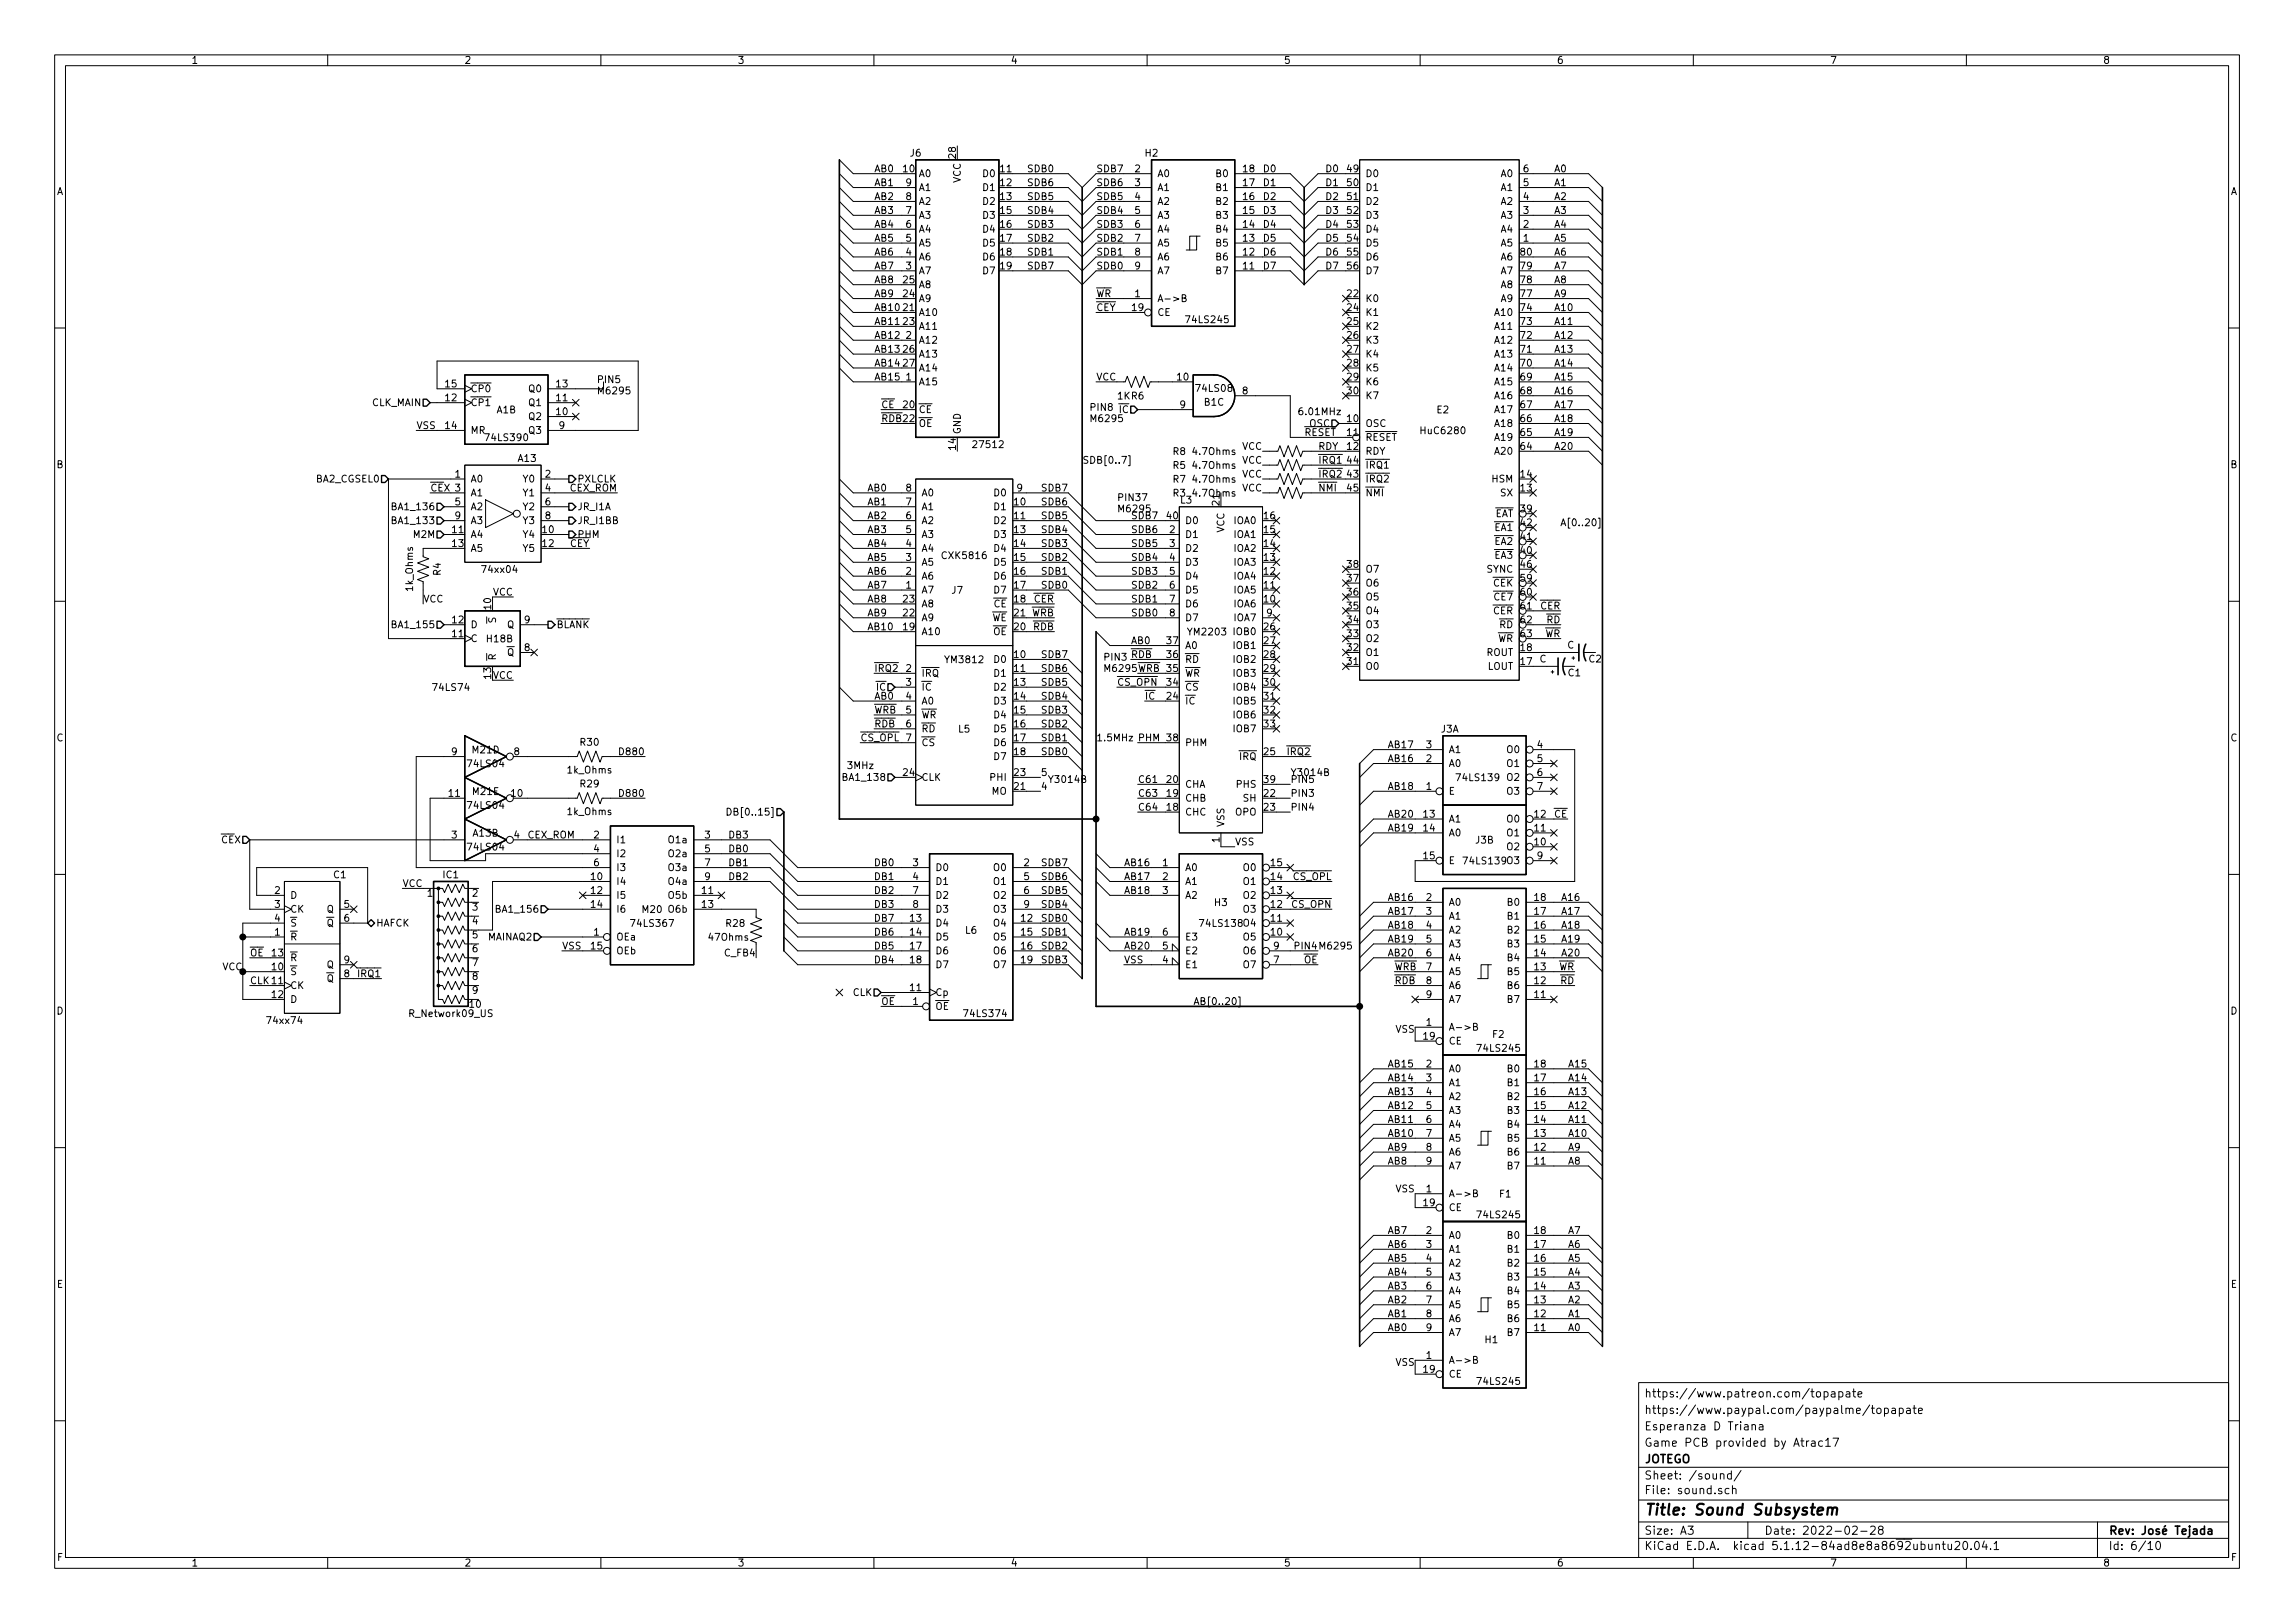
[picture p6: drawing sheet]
<svg xmlns="http://www.w3.org/2000/svg" width="420mm" height="297mm" viewBox="0 0 420 297" stroke-linecap="round" stroke-linejoin="round" font-family="sans-serif">
<defs><g id="words">
<text font-size="2.8" x="301" y="277.3">Title: Sound Subsystem</text>
<g font-size="2.1">
<text x="301" y="255.8">https://www.patreon.com/topapate</text>
<text x="301" y="261.8">Esperanza D Triana</text>
<text x="301" y="258.8">https://www.paypal.com/paypalme/topapate</text>
<text x="301" y="267.8">JOTEGO</text>
<text x="301" y="264.8">Game PCB provided by Atrac17</text>
<text x="301" y="273.5">File: sound.sch</text>
<text x="301" y="270.8">Sheet: /sound/</text>
<text x="301" y="280.9">Size: A3</text>
<text x="323" y="280.9">Date: 2022-02-28</text>
<text x="386" y="280.9">Rev: José Tejada</text>
<text x="301" y="283.7">KiCad E.D.A. kicad 5.1.12-84ad8e8a8692ubuntu20.04.1</text>
<text x="386" y="283.7">Id: 6/10</text>
</g>
<g font-size="1.8">
<text x="35" y="11.7">1</text>
<text x="85" y="11.7">2</text>
<text x="135" y="11.7">3</text>
<text x="185" y="11.7">4</text>
<text x="235" y="11.7">5</text>
<text x="285" y="11.7">6</text>
<text x="335" y="11.7">7</text>
<text x="385" y="11.7">8</text>
<text x="166.7" y="28.7">J6</text>
<text x="175" y="28.9" transform="rotate(-90 175 28.9)">28</text>
<text x="209.7" y="28.7">H2</text>
<text x="10.4" y="35.7">A</text>
<text x="160" y="34.1">AB1</text>
<text x="160" y="31.5">AB0</text>
<text x="165.4" y="31.5">10</text>
<text x="165.9" y="34.1">9</text>
<text x="168.1" y="35">A1</text>
<text x="168.1" y="32.4">A0</text>
<text x="175.9" y="33.5" transform="rotate(-90 175.9 33.5)">VCC</text>
<text x="180.1" y="32.4">D0</text>
<text x="180.1" y="35">D1</text>
<text x="183.2" y="31.5">11</text>
<text x="183.2" y="34.1">12</text>
<text x="188" y="31.5">SDB0</text>
<text x="188" y="34.1">SDB6</text>
<text x="200.7" y="34.1">SDB6</text>
<text x="200.7" y="31.5">SDB7</text>
<text x="207.8" y="31.5">2</text>
<text x="207.8" y="34.1">3</text>
<text x="211.8" y="32.4">A0</text>
<text x="211.8" y="35">A1</text>
<text x="222.8" y="35">B1</text>
<text x="222.8" y="32.4">B0</text>
<text x="227.6" y="34.1">17</text>
<text x="227.6" y="31.5">18</text>
<text x="231.1" y="34.1">D1</text>
<text x="231.1" y="31.5">D0</text>
<text x="242.6" y="34.1">D1</text>
<text x="242.6" y="31.5">D0</text>
<text x="246.7" y="31.5">49</text>
<text x="246.7" y="34.1">50</text>
<text x="249.9" y="32.4">D0</text>
<text x="249.9" y="35">D1</text>
<text x="274.9" y="35">A1</text>
<text x="274.9" y="32.4">A0</text>
<text x="278.9" y="34.1">5</text>
<text x="278.9" y="31.5">6</text>
<text x="284.5" y="31.5">A0</text>
<text x="284.5" y="34.1">A1</text>
<text x="408.4" y="35.7">A</text>
<text x="160" y="41.7">AB4</text>
<text x="160" y="39.2">AB3</text>
<text x="160" y="36.6">AB2</text>
<text x="165.9" y="41.7">6</text>
<text x="165.9" y="39.2">7</text>
<text x="165.9" y="36.6">8</text>
<text x="168.1" y="40">A3</text>
<text x="168.1" y="37.5">A2</text>
<text x="180.1" y="37.5">D2</text>
<text x="180.1" y="40">D3</text>
<text x="183.2" y="36.6">13</text>
<text x="183.2" y="39.2">15</text>
<text x="183.2" y="41.7">16</text>
<text x="188" y="36.6">SDB5</text>
<text x="188" y="39.2">SDB4</text>
<text x="188" y="41.7">SDB3</text>
<text x="200.7" y="41.7">SDB3</text>
<text x="200.7" y="39.2">SDB4</text>
<text x="200.7" y="36.6">SDB5</text>
<text x="207.8" y="36.6">4</text>
<text x="207.8" y="39.2">5</text>
<text x="207.8" y="41.7">6</text>
<text x="211.8" y="37.5">A2</text>
<text x="211.8" y="40">A3</text>
<text x="222.8" y="40">B3</text>
<text x="222.8" y="37.5">B2</text>
<text x="227.6" y="41.7">14</text>
<text x="227.6" y="39.2">15</text>
<text x="227.6" y="36.6">16</text>
<text x="231.1" y="41.7">D4</text>
<text x="231.1" y="36.6">D2</text>
<text x="231.1" y="39.2">D3</text>
<text x="242.6" y="41.7">D4</text>
<text x="242.6" y="39.2">D3</text>
<text x="242.6" y="36.6">D2</text>
<text x="246.7" y="36.6">51</text>
<text x="246.7" y="39.2">52</text>
<text x="246.7" y="41.7">53</text>
<text x="249.9" y="37.5">D2</text>
<text x="249.9" y="40">D3</text>
<text x="274.9" y="40">A3</text>
<text x="274.9" y="37.5">A2</text>
<text x="278.9" y="41.7">2</text>
<text x="278.9" y="39.2">3</text>
<text x="278.9" y="36.6">4</text>
<text x="284.5" y="36.6">A2</text>
<text x="284.5" y="39.2">A3</text>
<text x="284.5" y="41.7">A4</text>
<text x="160" y="44.2">AB5</text>
<text x="160" y="46.8">AB6</text>
<text x="165.9" y="46.8">4</text>
<text x="165.9" y="44.2">5</text>
<text x="168.1" y="47.7">A6</text>
<text x="168.1" y="45.1">A5</text>
<text x="168.1" y="42.6">A4</text>
<text x="180.1" y="42.6">D4</text>
<text x="180.1" y="45.1">D5</text>
<text x="180.1" y="47.7">D6</text>
<text x="183.2" y="44.2">17</text>
<text x="183.2" y="46.8">18</text>
<text x="188" y="44.2">SDB2</text>
<text x="188" y="46.8">SDB1</text>
<text x="200.7" y="46.8">SDB1</text>
<text x="200.7" y="44.2">SDB2</text>
<text x="207.8" y="44.2">7</text>
<text x="207.8" y="46.8">8</text>
<text x="211.8" y="42.6">A4</text>
<text x="211.8" y="45.1">A5</text>
<text x="211.8" y="47.7">A6</text>
<text x="222.8" y="47.7">B6</text>
<text x="222.8" y="45.1">B5</text>
<text x="222.8" y="42.6">B4</text>
<text x="227.6" y="46.8">12</text>
<text x="227.6" y="44.2">13</text>
<text x="231.1" y="46.8">D6</text>
<text x="231.1" y="44.2">D5</text>
<text x="242.6" y="46.8">D6</text>
<text x="242.6" y="44.2">D5</text>
<text x="246.7" y="44.2">54</text>
<text x="246.7" y="46.8">55</text>
<text x="249.9" y="42.6">D4</text>
<text x="249.9" y="45.1">D5</text>
<text x="249.9" y="47.7">D6</text>
<text x="274.9" y="45.1">A5</text>
<text x="274.9" y="42.6">A4</text>
<text x="274.9" y="47.7">A6</text>
<text x="278.4" y="46.8">80</text>
<text x="278.9" y="44.2">1</text>
<text x="284.5" y="44.2">A5</text>
<text x="284.5" y="46.8">A6</text>
<text x="160" y="49.3">AB7</text>
<text x="160" y="51.9">AB8</text>
<text x="165.4" y="51.9">25</text>
<text x="165.9" y="49.3">3</text>
<text x="168.1" y="50.2">A7</text>
<text x="168.1" y="52.7">A8</text>
<text x="180.1" y="50.2">D7</text>
<text x="183.2" y="49.3">19</text>
<text x="188" y="49.3">SDB7</text>
<text x="200.7" y="49.3">SDB0</text>
<text x="207.8" y="49.3">9</text>
<text x="211.8" y="50.2">A7</text>
<text x="222.8" y="50.2">B7</text>
<text x="227.6" y="49.3">11</text>
<text x="231.1" y="49.3">D7</text>
<text x="242.6" y="49.3">D7</text>
<text x="246.7" y="49.3">56</text>
<text x="249.9" y="50.2">D7</text>
<text x="274.9" y="52.7">A8</text>
<text x="274.9" y="50.2">A7</text>
<text x="278.4" y="51.9">78</text>
<text x="278.4" y="49.3">79</text>
<text x="284.5" y="51.9">A8</text>
<text x="284.5" y="49.3">A7</text>
<text x="160" y="59.5">AB11</text>
<text x="160" y="56.9">AB10</text>
<text x="160" y="54.4">AB9</text>
<text x="165.4" y="56.9">21</text>
<text x="165.4" y="59.5">23</text>
<text x="165.4" y="54.4">24</text>
<text x="168.1" y="57.8">A10</text>
<text x="168.1" y="55.3">A9</text>
<text x="200.7" y="56.9">CEY</text>
<text x="200.7" y="54.4">WR</text>
<text x="207.3" y="56.9">19</text>
<text x="207.8" y="54.4">1</text>
<text x="211.8" y="55.3">A-&gt;B</text>
<text x="211.8" y="57.8">CE</text>
<text x="217.4" y="59.1">74LS245</text>
<text x="246.7" y="54.4">22</text>
<text x="246.7" y="56.9">24</text>
<text x="246.7" y="59.5">25</text>
<text x="249.9" y="55.3">K0</text>
<text x="249.9" y="57.8">K1</text>
<text x="273.9" y="57.8">A10</text>
<text x="274.9" y="55.3">A9</text>
<text x="278.4" y="59.5">73</text>
<text x="278.4" y="56.9">74</text>
<text x="278.4" y="54.4">77</text>
<text x="284.5" y="54.4">A9</text>
<text x="284.5" y="56.9">A10</text>
<text x="284.5" y="59.5">A11</text>
<text x="160" y="64.6">AB13</text>
<text x="160" y="62">AB12</text>
<text x="165.4" y="64.6">26</text>
<text x="165.9" y="62">2</text>
<text x="168.1" y="62.9">A12</text>
<text x="168.1" y="60.4">A11</text>
<text x="168.1" y="65.4">A13</text>
<text x="246.7" y="62">26</text>
<text x="246.7" y="64.6">27</text>
<text x="249.9" y="60.4">K2</text>
<text x="249.9" y="62.9">K3</text>
<text x="249.9" y="65.4">K4</text>
<text x="273.9" y="65.4">A13</text>
<text x="273.9" y="62.9">A12</text>
<text x="273.9" y="60.4">A11</text>
<text x="278.4" y="64.6">71</text>
<text x="278.4" y="62">72</text>
<text x="284.5" y="62">A12</text>
<text x="284.5" y="64.6">A13</text>
<text x="81.6" y="70.9">15</text>
<text x="86.1" y="71.8">CP0</text>
<text x="97" y="71.8">Q0</text>
<text x="101.9" y="70.9">13</text>
<text x="109.2" y="70.1">PIN5</text>
<text x="160" y="69.6">AB15</text>
<text x="160" y="67.1">AB14</text>
<text x="165.4" y="67.1">27</text>
<text x="165.9" y="69.6">1</text>
<text x="168.1" y="70.5">A15</text>
<text x="168.1" y="68">A14</text>
<text x="200.7" y="69.6">VCC</text>
<text x="215.6" y="69.6">10</text>
<text x="219.2" y="71.7">74LS08</text>
<text x="246.7" y="67.1">28</text>
<text x="246.7" y="69.6">29</text>
<text x="249.9" y="68">K5</text>
<text x="249.9" y="70.5">K6</text>
<text x="273.9" y="70.5">A15</text>
<text x="273.9" y="68">A14</text>
<text x="278.4" y="69.6">69</text>
<text x="278.4" y="67.1">70</text>
<text x="284.5" y="67.1">A14</text>
<text x="284.5" y="69.6">A15</text>
<text x="68.1" y="74.3">CLK_MAIN</text>
<text x="81.6" y="73.4">12</text>
<text x="86.1" y="74.3">CP1</text>
<text x="91" y="75.7">A1B</text>
<text x="97" y="76.9">Q2</text>
<text x="97" y="74.3">Q1</text>
<text x="101.9" y="76">10</text>
<text x="101.9" y="73.4">11</text>
<text x="109.2" y="72.2">M6295</text>
<text x="161.3" y="77.3">RDB 22</text>
<text x="161.3" y="74.7">CE</text>
<text x="165.4" y="74.7">20</text>
<text x="168.1" y="75.6">CE</text>
<text x="199.4" y="75.2">PIN8</text>
<text x="199.4" y="77.3">M6295</text>
<text x="204.6" y="73.1">1K R6</text>
<text x="205" y="75.6">IC</text>
<text x="216.1" y="74.7">9</text>
<text x="220.5" y="74.3">B1C</text>
<text x="227.5" y="72.2">8</text>
<text x="237.5" y="76">6.01MHz</text>
<text x="246.7" y="77.3">10</text>
<text x="246.7" y="72.2">30</text>
<text x="249.9" y="73.1">K7</text>
<text x="263.1" y="75.7">E2</text>
<text x="273.9" y="75.6">A17</text>
<text x="273.9" y="73.1">A16</text>
<text x="278.4" y="77.3">66</text>
<text x="278.4" y="74.7">67</text>
<text x="278.4" y="72.2">68</text>
<text x="284.5" y="72.2">A16</text>
<text x="284.5" y="74.7">A17</text>
<text x="284.5" y="77.3">A18</text>
<text x="76.2" y="78.5">VSS</text>
<text x="81.6" y="78.5">14</text>
<text x="86.1" y="79.4">MR</text>
<text x="89.1" y="80.7">74LS390</text>
<text x="97" y="79.4">Q3</text>
<text x="102.4" y="78.5">9</text>
<text x="168.1" y="78.1">OE</text>
<text x="175" y="82.3" transform="rotate(-90 175 82.3)">14</text>
<text x="175.9" y="79.5" transform="rotate(-90 175.9 79.5)">GND</text>
<text x="178.4" y="82">27512</text>
<text x="214.8" y="83.3">R8</text>
<text x="218.5" y="83.3">4.7Ohms</text>
<text x="227.4" y="82.3">VCC</text>
<text x="238.8" y="79.8">RESET</text>
<text x="239.8" y="78.1">OSC</text>
<text x="241.3" y="82.3">RDY</text>
<text x="246.7" y="79.8">11</text>
<text x="246.7" y="82.3">12</text>
<text x="249.9" y="78.1">OSC</text>
<text x="249.9" y="80.7">RESET</text>
<text x="249.9" y="83.2">RDY</text>
<text x="260.4" y="79.5">HuC6280</text>
<text x="273.9" y="83.2">A20</text>
<text x="273.9" y="80.7">A19</text>
<text x="273.9" y="78.1">A18</text>
<text x="278.4" y="82.3">64</text>
<text x="278.4" y="79.8">65</text>
<text x="284.5" y="79.8">A19</text>
<text x="284.5" y="82.3">A20</text>
<text x="10.4" y="85.7">B</text>
<text x="58" y="88.3">BA2_CGSEL0</text>
<text x="78.7" y="90">CEX 3</text>
<text x="83.3" y="87.4">1</text>
<text x="86.1" y="88.3">A0</text>
<text x="94.9" y="84.5">A13</text>
<text x="95.9" y="88.3">Y0</text>
<text x="99.8" y="87.4">2</text>
<text x="99.8" y="90">4</text>
<text x="104.3" y="90">CEX_ROM</text>
<text x="105.7" y="88.3">PXLCLK</text>
<text x="158.7" y="90">AB0</text>
<text x="165.9" y="90">8</text>
<text x="186.2" y="90">9</text>
<text x="190.5" y="90">SDB7</text>
<text x="198.1" y="84.9">SDB[0..7]</text>
<text x="214.8" y="85.8">R5</text>
<text x="214.8" y="88.4">R7</text>
<text x="218.5" y="85.8">4.7Ohms</text>
<text x="218.5" y="88.4">4.7Ohms</text>
<text x="227.4" y="84.9">VCC</text>
<text x="227.4" y="87.4">VCC</text>
<text x="227.4" y="90">VCC</text>
<text x="241.3" y="90">NMI</text>
<text x="241.3" y="87.4">IRQ2</text>
<text x="241.3" y="84.9">IRQ1</text>
<text x="246.7" y="87.4">43</text>
<text x="246.7" y="84.9">44</text>
<text x="246.7" y="90">45</text>
<text x="249.9" y="88.3">IRQ2</text>
<text x="249.9" y="85.8">IRQ1</text>
<text x="273.2" y="88.3">HSM</text>
<text x="278.4" y="90">13</text>
<text x="278.4" y="87.4">14</text>
<text x="408.4" y="85.7">B</text>
<text x="72.3" y="95.9">BA1_133</text>
<text x="72.3" y="93.4">BA1_136</text>
<text x="83.3" y="92.5">5</text>
<text x="83.3" y="95">9</text>
<text x="86.1" y="90.8">A1</text>
<text x="86.1" y="93.4">A2</text>
<text x="86.1" y="95.9">A3</text>
<text x="95.9" y="90.8">Y1</text>
<text x="95.9" y="93.4">Y2</text>
<text x="95.9" y="95.9">Y3</text>
<text x="99.8" y="92.5">6</text>
<text x="99.8" y="95">8</text>
<text x="105.7" y="93.4">JR_I1A</text>
<text x="105.7" y="95.9">JR_I1BB</text>
<text x="158.7" y="95">AB2</text>
<text x="158.7" y="92.5">AB1</text>
<text x="165.9" y="95">6</text>
<text x="165.9" y="92.5">7</text>
<text x="168.7" y="95.9">A2</text>
<text x="168.7" y="93.4">A1</text>
<text x="168.7" y="90.8">A0</text>
<text x="182.1" y="93.4">D1</text>
<text x="182.1" y="95.9">D2</text>
<text x="182.1" y="90.8">D0</text>
<text x="185.7" y="92.5">10</text>
<text x="185.7" y="95">11</text>
<text x="190.5" y="95">SDB5</text>
<text x="190.5" y="92.5">SDB6</text>
<text x="204.5" y="91.7">PIN37</text>
<text x="204.5" y="93.8">M6295</text>
<text x="207" y="95">SDB7</text>
<text x="213.7" y="95">40</text>
<text x="214.8" y="90.9">R3</text>
<text x="216.2" y="92.2">L3</text>
<text x="216.9" y="95.9">D0</text>
<text x="218.5" y="90.9">4.7Ohms</text>
<text x="223.3" y="92.4" transform="rotate(-90 223.3 92.4)">21</text>
<text x="226" y="95.9">IOA0</text>
<text x="231.4" y="95">16</text>
<text x="249.9" y="90.8">NMI</text>
<text x="273.6" y="94.7">EAT</text>
<text x="274.8" y="90.8">SX</text>
<text x="278.4" y="93.8">39</text>
<text x="75.8" y="98.5">M2M</text>
<text x="82.9" y="97.6">11</text>
<text x="82.9" y="100.1">13</text>
<text x="86.1" y="98.5">A4</text>
<text x="86.1" y="101">A5</text>
<text x="95.9" y="98.5">Y4</text>
<text x="95.9" y="101">Y5</text>
<text x="99.4" y="97.6">10</text>
<text x="99.4" y="100.1">12</text>
<text x="104.3" y="100.1">CEY</text>
<text x="105.7" y="98.5">PHM</text>
<text x="158.7" y="100.1">AB4</text>
<text x="158.7" y="97.6">AB3</text>
<text x="165.9" y="100.1">4</text>
<text x="165.9" y="97.6">5</text>
<text x="168.7" y="101">A4</text>
<text x="168.7" y="98.5">A3</text>
<text x="182.1" y="98.5">D3</text>
<text x="182.1" y="101">D4</text>
<text x="185.7" y="97.6">13</text>
<text x="185.7" y="100.1">14</text>
<text x="190.5" y="100.1">SDB3</text>
<text x="190.5" y="97.6">SDB4</text>
<text x="207" y="97.6">SDB6</text>
<text x="207" y="100.1">SDB5</text>
<text x="214.1" y="97.6">2</text>
<text x="214.1" y="100.1">3</text>
<text x="216.9" y="98.5">D1</text>
<text x="216.9" y="101">D2</text>
<text x="224.2" y="97.5" transform="rotate(-90 224.2 97.5)">VCC</text>
<text x="226" y="101">IOA2</text>
<text x="226" y="98.5">IOA1</text>
<text x="231.4" y="100.1">14</text>
<text x="231.4" y="97.6">15</text>
<text x="273.7" y="99.7">EA2</text>
<text x="273.7" y="97.2">EA1</text>
<text x="278.4" y="101.4">40</text>
<text x="278.4" y="98.8">41</text>
<text x="278.4" y="96.3">42</text>
<text x="287" y="96.3">A[0..20]</text>
<text x="80.7" y="105.3" transform="rotate(-90 80.7 105.3)">R4</text>
<text x="88.5" y="104.9">74xx04</text>
<text x="158.7" y="102.7">AB5</text>
<text x="158.7" y="107.7">AB7</text>
<text x="158.7" y="105.2">AB6</text>
<text x="165.9" y="107.7">1</text>
<text x="165.9" y="105.2">2</text>
<text x="165.9" y="102.7">3</text>
<text x="168.7" y="106.1">A6</text>
<text x="168.7" y="103.5">A5</text>
<text x="172.7" y="102.3">CXK5816</text>
<text x="182.1" y="103.5">D5</text>
<text x="182.1" y="106.1">D6</text>
<text x="185.7" y="102.7">15</text>
<text x="185.7" y="105.2">16</text>
<text x="185.7" y="107.7">17</text>
<text x="190.5" y="107.7">SDB0</text>
<text x="190.5" y="105.2">SDB1</text>
<text x="190.5" y="102.7">SDB2</text>
<text x="207" y="102.7">SDB4</text>
<text x="207" y="105.2">SDB3</text>
<text x="207" y="107.7">SDB2</text>
<text x="214.1" y="102.7">4</text>
<text x="214.1" y="105.2">5</text>
<text x="214.1" y="107.7">6</text>
<text x="216.9" y="103.5">D3</text>
<text x="216.9" y="106.1">D4</text>
<text x="226" y="106.1">IOA4</text>
<text x="226" y="103.5">IOA3</text>
<text x="231.4" y="107.7">11</text>
<text x="231.4" y="105.2">12</text>
<text x="231.4" y="102.7">13</text>
<text x="246.7" y="106.5">37</text>
<text x="246.7" y="103.9">38</text>
<text x="249.9" y="107.4">O6</text>
<text x="249.9" y="104.8">O7</text>
<text x="272.2" y="104.8">SYNC</text>
<text x="273.4" y="107.4">CEK</text>
<text x="273.7" y="102.3">EA3</text>
<text x="278.4" y="103.9">46</text>
<text x="278.4" y="106.5">59</text>
<text x="75.6" y="108.1" transform="rotate(-90 75.6 108.1)">1k_Ohms</text>
<text x="77.5" y="110.3">VCC</text>
<text x="89.9" y="111.5" transform="rotate(-90 89.9 111.5)">10</text>
<text x="90.2" y="109">VCC</text>
<text x="90.8" y="114" transform="rotate(-90 90.8 114)">S</text>
<text x="158.7" y="112.8">AB9</text>
<text x="158.7" y="110.3">AB8</text>
<text x="165.4" y="112.8">22</text>
<text x="165.4" y="110.3">23</text>
<text x="168.7" y="108.6">A7</text>
<text x="168.7" y="113.7">A9</text>
<text x="168.7" y="111.2">A8</text>
<text x="174.3" y="108.7">J7</text>
<text x="181.6" y="113.7">WE</text>
<text x="181.9" y="111.2">CE</text>
<text x="182.1" y="108.6">D7</text>
<text x="185.7" y="110.3">18</text>
<text x="185.7" y="112.8">21 WRB</text>
<text x="189.3" y="110.3">CER</text>
<text x="207" y="112.8">SDB0</text>
<text x="207" y="110.3">SDB1</text>
<text x="214.1" y="110.3">7</text>
<text x="214.1" y="112.8">8</text>
<text x="216.9" y="108.6">D5</text>
<text x="216.9" y="111.2">D6</text>
<text x="216.9" y="113.7">D7</text>
<text x="226" y="111.2">IOA6</text>
<text x="226" y="108.6">IOA5</text>
<text x="226" y="113.7">IOA7</text>
<text x="231.4" y="110.3">10</text>
<text x="231.9" y="112.8">9</text>
<text x="246.7" y="111.5">35</text>
<text x="246.7" y="109">36</text>
<text x="249.9" y="112.4">O4</text>
<text x="249.9" y="109.9">O5</text>
<text x="273.4" y="112.4">CER</text>
<text x="273.7" y="109.9">CE7</text>
<text x="278.4" y="109">60</text>
<text x="278.4" y="111.5">61</text>
<text x="282" y="111.5">CER</text>
<text x="72.3" y="115">BA1_155</text>
<text x="82.9" y="116.6">11</text>
<text x="82.9" y="114.1">12</text>
<text x="86.1" y="117.5">C</text>
<text x="86.1" y="115">D</text>
<text x="89.2" y="117.6">H18B</text>
<text x="92.9" y="115">Q</text>
<text x="96" y="119.2">8</text>
<text x="96" y="114.1">9</text>
<text x="101.9" y="115">BLANK</text>
<text x="158.7" y="115.4">AB10</text>
<text x="165.4" y="115.4">19</text>
<text x="168.7" y="116.2">A10</text>
<text x="181.8" y="116.2">OE</text>
<text x="185.7" y="115.4">20</text>
<text x="189.2" y="115.4">RDB</text>
<text x="207" y="117.9">AB0</text>
<text x="213.7" y="117.9">37</text>
<text x="216.9" y="118.8">A0</text>
<text x="217.7" y="116.3">YM2203</text>
<text x="226" y="116.2">IOB0</text>
<text x="226" y="118.8">IOB1</text>
<text x="231.4" y="115.4">26</text>
<text x="231.4" y="117.9">27</text>
<text x="246.7" y="119.2">32</text>
<text x="246.7" y="116.6">33</text>
<text x="246.7" y="114.1">34</text>
<text x="249.9" y="117.5">O2</text>
<text x="249.9" y="115">O3</text>
<text x="274.2" y="117.5">WR</text>
<text x="274.5" y="115">RD</text>
<text x="278.4" y="119.2">18</text>
<text x="278.4" y="114.1">62</text>
<text x="278.4" y="116.6">63</text>
<text x="282.8" y="116.6">WR</text>
<text x="283.2" y="114.1">RD</text>
<text x="286.9" y="118.7">C</text>
<text x="89.9" y="124.2" transform="rotate(-90 89.9 124.2)">13</text>
<text x="90.2" y="124.2">VCC</text>
<text x="90.8" y="120.9" transform="rotate(-90 90.8 120.9)">R</text>
<text x="92.9" y="120.1">Q</text>
<text x="160" y="123">IRQ2</text>
<text x="165.9" y="123">2</text>
<text x="165.9" y="125.5">3</text>
<text x="168.7" y="123.9">IRQ</text>
<text x="173.3" y="121.4">YM3812</text>
<text x="182.1" y="121.3">D0</text>
<text x="182.1" y="123.9">D1</text>
<text x="185.7" y="120.4">10</text>
<text x="185.7" y="123">11</text>
<text x="185.7" y="125.5">13</text>
<text x="190.5" y="120.4">SDB7</text>
<text x="190.5" y="123">SDB6</text>
<text x="190.5" y="125.5">SDB5</text>
<text x="201.9" y="120.9">PIN3</text>
<text x="201.9" y="123">M6295 WRB</text>
<text x="204.5" y="125.5">CS_OPN</text>
<text x="207" y="120.4">RDB</text>
<text x="213.7" y="125.5">34</text>
<text x="213.7" y="123">35</text>
<text x="213.7" y="120.4">36</text>
<text x="216.9" y="123.9">WR</text>
<text x="216.9" y="121.3">RD</text>
<text x="226" y="121.3">IOB2</text>
<text x="226" y="123.9">IOB3</text>
<text x="231.4" y="120.4">28</text>
<text x="231.4" y="123">29</text>
<text x="231.4" y="125.5">30</text>
<text x="246.7" y="121.7">31</text>
<text x="249.9" y="122.6">O0</text>
<text x="249.9" y="120.1">O1</text>
<text x="272.1" y="120.1">ROUT</text>
<text x="272.3" y="122.6">LOUT</text>
<text x="278.4" y="121.7">17</text>
<text x="281.9" y="121.2">C</text>
<text x="287.1" y="123.8">C1</text>
<text x="290.9" y="121.2">C2</text>
<text x="79.5" y="126.5">74LS74</text>
<text x="160" y="130.6">WRB</text>
<text x="160" y="128.1">AB0</text>
<text x="160.5" y="126.4">IC</text>
<text x="165.9" y="128.1">4</text>
<text x="165.9" y="130.6">5</text>
<text x="168.7" y="126.4">IC</text>
<text x="168.7" y="128.9">A0</text>
<text x="168.7" y="131.5">WR</text>
<text x="182.1" y="126.4">D2</text>
<text x="182.1" y="128.9">D3</text>
<text x="182.1" y="131.5">D4</text>
<text x="185.7" y="128.1">14</text>
<text x="185.7" y="130.6">15</text>
<text x="190.5" y="130.6">SDB3</text>
<text x="190.5" y="128.1">SDB4</text>
<text x="209.5" y="128.1">IC</text>
<text x="213.7" y="128.1">24</text>
<text x="216.9" y="128.9">IC</text>
<text x="216.9" y="126.4">CS</text>
<text x="226" y="126.4">IOB4</text>
<text x="226" y="128.9">IOB5</text>
<text x="226" y="131.5">IOB6</text>
<text x="231.4" y="128.1">31</text>
<text x="231.4" y="130.6">32</text>
<text x="10.4" y="135.7">C</text>
<text x="86.5" y="137.9">M21D</text>
<text x="106.3" y="136.5">R30</text>
<text x="157.5" y="135.7">CS_OPL</text>
<text x="160" y="133.1">RDB</text>
<text x="165.9" y="133.1">6</text>
<text x="165.9" y="135.7">7</text>
<text x="168.7" y="134">RD</text>
<text x="168.7" y="136.6">CS</text>
<text x="175.5" y="134.1">L5</text>
<text x="182.1" y="134">D5</text>
<text x="182.1" y="136.6">D6</text>
<text x="185.7" y="133.1">16</text>
<text x="185.7" y="135.7">17</text>
<text x="190.5" y="133.1">SDB2</text>
<text x="190.5" y="135.7">SDB1</text>
<text x="200.7" y="135.7">1.5MHz</text>
<text x="208.3" y="135.7">PHM</text>
<text x="213.7" y="135.7">38</text>
<text x="216.9" y="136.6">PHM</text>
<text x="226" y="134">IOB7</text>
<text x="231.4" y="133.1">33</text>
<text x="254" y="136.9">AB17</text>
<text x="261.1" y="136.9">3</text>
<text x="263.8" y="134.1">J3A</text>
<text x="265.2" y="137.8">A1</text>
<text x="276" y="137.8">O0</text>
<text x="281.5" y="136.9">4</text>
<text x="408.4" y="135.7">C</text>
<text x="82.7" y="138.2">9</text>
<text x="85.8" y="140.4">74LS04</text>
<text x="94.1" y="138.2">8</text>
<text x="103.9" y="141.6">1k_Ohms</text>
<text x="113.9" y="138.2">D880</text>
<text x="154.8" y="142.9">BA1_138</text>
<text x="154.9" y="140.8">3MHz</text>
<text x="165.4" y="142">24</text>
<text x="168.7" y="142.9">CLK</text>
<text x="181.5" y="142.9">PHI</text>
<text x="182.1" y="139.1">D7</text>
<text x="185.7" y="138.2">18</text>
<text x="185.7" y="142">23</text>
<text x="190.5" y="142">5</text>
<text x="190.5" y="138.2">SDB0</text>
<text x="191.8" y="143.3">Y3014B</text>
<text x="208.3" y="143.3">C61</text>
<text x="213.7" y="143.3">20</text>
<text x="227" y="139.1">IRQ</text>
<text x="231.4" y="138.2">25</text>
<text x="231.4" y="143.3">39</text>
<text x="235.9" y="138.2">IRQ2</text>
<text x="236.2" y="143.3">PIN5</text>
<text x="236.2" y="142">Y3014B</text>
<text x="254" y="139.5">AB16</text>
<text x="261.1" y="139.5">2</text>
<text x="265.2" y="140.4">A0</text>
<text x="266.9" y="143">74LS139</text>
<text x="276" y="140.4">O1</text>
<text x="276" y="142.9">O2</text>
<text x="281.5" y="139.5">5</text>
<text x="281.5" y="142">6</text>
<text x="82.2" y="145.8">11</text>
<text x="85.8" y="148">74LS04</text>
<text x="86.6" y="145.5">M21E</text>
<text x="93.6" y="145.8">10</text>
<text x="103.9" y="149.2">1k_Ohms</text>
<text x="106.3" y="144.1">R29</text>
<text x="113.9" y="145.8">D880</text>
<text x="134.3" y="149.3">DB[0..15]</text>
<text x="181.6" y="145.5">MO</text>
<text x="185.7" y="144.6">21</text>
<text x="190.5" y="144.6">4</text>
<text x="208.3" y="145.8">C63</text>
<text x="208.3" y="148.4">C64</text>
<text x="213.7" y="148.4">18</text>
<text x="213.7" y="145.8">19</text>
<text x="216.9" y="149.3">CHC</text>
<text x="216.9" y="146.7">CHB</text>
<text x="216.9" y="144.2">CHA</text>
<text x="226.2" y="149.3">OPO</text>
<text x="226.5" y="144.2">PHS</text>
<text x="227.7" y="146.7">SH</text>
<text x="231.4" y="145.8">22</text>
<text x="231.4" y="148.4">23</text>
<text x="236.2" y="145.8">PIN3</text>
<text x="236.2" y="148.4">PIN4</text>
<text x="254" y="144.6">AB18</text>
<text x="254" y="149.6">AB20</text>
<text x="260.7" y="149.6">13</text>
<text x="261.1" y="144.6">1</text>
<text x="265.2" y="145.5">E</text>
<text x="276" y="145.5">O3</text>
<text x="281" y="149.6">12</text>
<text x="281.5" y="144.6">7</text>
<text x="284.6" y="149.6">CE</text>
<text x="40.6" y="154.3">CEX</text>
<text x="82.7" y="153.5">3</text>
<text x="85.8" y="155.7">74LS04</text>
<text x="86.6" y="153.1">A13B</text>
<text x="94.1" y="153.5">4</text>
<text x="96.5" y="153.5">CEX_ROM</text>
<text x="108.7" y="153.5">2</text>
<text x="108.7" y="156">4</text>
<text x="112.8" y="154.3">I1</text>
<text x="122.6" y="154.3">O1a</text>
<text x="129.1" y="153.5">3</text>
<text x="129.1" y="156">5</text>
<text x="133.6" y="156">DB0</text>
<text x="133.6" y="153.5">DB3</text>
<text x="223.3" y="154.2" transform="rotate(-90 223.3 154.2)">1</text>
<text x="224.2" y="151.4" transform="rotate(-90 224.2 151.4)">VSS</text>
<text x="226.1" y="154.7">VSS</text>
<text x="254" y="152.2">AB19</text>
<text x="260.7" y="152.2">14</text>
<text x="265.2" y="150.5">A1</text>
<text x="265.2" y="153.1">A0</text>
<text x="270.2" y="154.4">J3B</text>
<text x="276" y="155.6">O2</text>
<text x="276" y="153.1">O1</text>
<text x="276" y="150.5">O0</text>
<text x="281" y="154.7">10</text>
<text x="281" y="152.2">11</text>
<text x="61.1" y="160.7">C1</text>
<text x="81.2" y="160.7">IC1</text>
<text x="108.3" y="161.1">10</text>
<text x="108.7" y="158.5">6</text>
<text x="112.8" y="162">I4</text>
<text x="112.8" y="156.9">I2</text>
<text x="112.8" y="159.4">I3</text>
<text x="122.6" y="156.9">O2a</text>
<text x="122.6" y="159.4">O3a</text>
<text x="122.6" y="162">O4a</text>
<text x="129.1" y="158.5">7</text>
<text x="129.1" y="161.1">9</text>
<text x="133.6" y="161.1">DB2</text>
<text x="133.6" y="158.5">DB1</text>
<text x="160.3" y="158.5">DB0</text>
<text x="160.3" y="161.1">DB1</text>
<text x="167.2" y="158.5">3</text>
<text x="167.2" y="161.1">4</text>
<text x="171.2" y="159.4">D0</text>
<text x="171.2" y="162">D1</text>
<text x="182" y="159.4">O0</text>
<text x="182" y="162">O1</text>
<text x="187.5" y="158.5">2</text>
<text x="187.5" y="161.1">5</text>
<text x="190.5" y="161.1">SDB6</text>
<text x="190.5" y="158.5">SDB7</text>
<text x="205.7" y="158.5">AB16</text>
<text x="205.7" y="161.1">AB17</text>
<text x="212.9" y="158.5">1</text>
<text x="212.9" y="161.1">2</text>
<text x="216.9" y="159.4">A0</text>
<text x="216.9" y="162">A1</text>
<text x="227.8" y="162">O1</text>
<text x="227.8" y="159.4">O0</text>
<text x="232.7" y="161.1">14</text>
<text x="232.7" y="158.5">15</text>
<text x="236.8" y="161.1">CS_OPL</text>
<text x="260.7" y="157.3">15</text>
<text x="265.2" y="158.2">E</text>
<text x="268.2" y="158.2">74LS139 O3</text>
<text x="281.5" y="157.3">9</text>
<text x="50.3" y="163.6">2</text>
<text x="50.3" y="166.2">3</text>
<text x="53.1" y="164.5">D</text>
<text x="53.1" y="167">CK</text>
<text x="59.8" y="167">Q</text>
<text x="63" y="166.2">5</text>
<text x="73.7" y="162.3">VCC</text>
<text x="78.3" y="164.1">1</text>
<text x="86.5" y="164.1">2</text>
<text x="86.5" y="166.7">3</text>
<text x="91.3" y="167">BA1_156</text>
<text x="108.3" y="163.6">12</text>
<text x="108.3" y="166.2">14</text>
<text x="112.8" y="164.5">I5</text>
<text x="112.8" y="167">I6</text>
<text x="117.7" y="167.1">M20</text>
<text x="122.6" y="164.5">O5b</text>
<text x="122.6" y="167">O6b</text>
<text x="128.6" y="163.6">11</text>
<text x="128.6" y="166.2">13</text>
<text x="160.3" y="166.2">DB3</text>
<text x="160.3" y="163.6">DB2</text>
<text x="167.2" y="163.6">7</text>
<text x="167.2" y="166.2">8</text>
<text x="171.2" y="164.5">D2</text>
<text x="171.2" y="167">D3</text>
<text x="182" y="164.5">O2</text>
<text x="182" y="167">O3</text>
<text x="187.5" y="163.6">6</text>
<text x="187.5" y="166.2">9</text>
<text x="190.5" y="163.6">SDB5</text>
<text x="190.5" y="166.2">SDB4</text>
<text x="205.7" y="163.6">AB18</text>
<text x="212.9" y="163.6">3</text>
<text x="216.9" y="164.5">A2</text>
<text x="222.4" y="165.8">H3</text>
<text x="227.8" y="167">O3</text>
<text x="227.8" y="164.5">O2</text>
<text x="232.7" y="166.2">12</text>
<text x="232.7" y="163.6">13</text>
<text x="236.6" y="166.2">CS_OPN</text>
<text x="254" y="167.4">AB17</text>
<text x="254" y="164.9">AB16</text>
<text x="261.1" y="164.9">2</text>
<text x="261.1" y="167.4">3</text>
<text x="265.2" y="165.8">A0</text>
<text x="276.1" y="165.8">B0</text>
<text x="281" y="167.4">17</text>
<text x="281" y="164.9">18</text>
<text x="285.8" y="167.4">A17</text>
<text x="285.8" y="164.9">A16</text>
<text x="50.3" y="171.2">1</text>
<text x="50.3" y="168.7">4</text>
<text x="53.1" y="172.1">R</text>
<text x="53.1" y="169.6">S</text>
<text x="59.8" y="169.6">Q</text>
<text x="63" y="168.7">6</text>
<text x="68.8" y="169.6">HAFCK</text>
<text x="86.5" y="169.2">4</text>
<text x="86.5" y="171.7">5</text>
<text x="89.4" y="172.1">MAINAQ2</text>
<text x="102.9" y="173.8">VSS</text>
<text x="108.3" y="173.8">15</text>
<text x="108.7" y="171.2">1</text>
<text x="112.8" y="172.1">OEa</text>
<text x="115.8" y="169.6">74LS367</text>
<text x="129.9" y="172.2">47Ohms</text>
<text x="133" y="169.6">R28</text>
<text x="160.3" y="173.8">DB5</text>
<text x="160.3" y="171.2">DB6</text>
<text x="160.3" y="168.7">DB7</text>
<text x="166.7" y="168.7">13</text>
<text x="166.7" y="171.2">14</text>
<text x="166.7" y="173.8">17</text>
<text x="171.2" y="169.6">D4</text>
<text x="171.2" y="172.1">D5</text>
<text x="176.8" y="170.9">L6</text>
<text x="182" y="169.6">O4</text>
<text x="182" y="172.1">O5</text>
<text x="187" y="168.7">12</text>
<text x="187" y="171.2">15</text>
<text x="187" y="173.8">16</text>
<text x="190.5" y="173.8">SDB2</text>
<text x="190.5" y="171.2">SDB1</text>
<text x="190.5" y="168.7">SDB0</text>
<text x="205.7" y="173.8">AB20</text>
<text x="205.7" y="171.2">AB19</text>
<text x="212.9" y="173.8">5</text>
<text x="212.9" y="171.2">6</text>
<text x="216.9" y="172.1">E3</text>
<text x="219.9" y="169.6">74LS138 O4</text>
<text x="227.8" y="172.1">O5</text>
<text x="232.7" y="171.2">10</text>
<text x="232.7" y="168.7">11</text>
<text x="233.2" y="173.8">9</text>
<text x="237.4" y="173.8">PIN4M6295</text>
<text x="254" y="172.5">AB19</text>
<text x="254" y="170">AB18</text>
<text x="261.1" y="170">4</text>
<text x="261.1" y="172.5">5</text>
<text x="265.2" y="168.3">A1</text>
<text x="265.2" y="170.9">A2</text>
<text x="265.2" y="173.4">A3</text>
<text x="276.1" y="173.4">B3</text>
<text x="276.1" y="170.9">B2</text>
<text x="276.1" y="168.3">B1</text>
<text x="281" y="172.5">15</text>
<text x="281" y="170">16</text>
<text x="285.8" y="172.5">A19</text>
<text x="285.8" y="170">A18</text>
<text x="40.7" y="177.6">VCC</text>
<text x="45.7" y="175">OE</text>
<text x="49.8" y="177.6">10</text>
<text x="49.8" y="175">13</text>
<text x="53.1" y="178.5">S</text>
<text x="53.1" y="175.9">R</text>
<text x="59.8" y="179.7">Q</text>
<text x="59.8" y="177.2">Q</text>
<text x="63" y="178.9">8</text>
<text x="63" y="176.3">9</text>
<text x="65.7" y="178.9">IRQ1</text>
<text x="86.5" y="174.3">6</text>
<text x="86.5" y="176.8">7</text>
<text x="86.5" y="179.4">8</text>
<text x="112.8" y="174.7">OEb</text>
<text x="132.8" y="175">C_FB4</text>
<text x="160.3" y="176.3">DB4</text>
<text x="166.7" y="176.3">18</text>
<text x="171.2" y="174.7">D6</text>
<text x="171.2" y="177.2">D7</text>
<text x="182" y="174.7">O6</text>
<text x="182" y="177.2">O7</text>
<text x="187" y="176.3">19</text>
<text x="190.5" y="176.3">SDB3</text>
<text x="205.7" y="176.3">VSS</text>
<text x="212.9" y="176.3">4</text>
<text x="216.9" y="177.2">E1</text>
<text x="216.9" y="174.7">E2</text>
<text x="227.8" y="177.2">O7</text>
<text x="227.8" y="174.7">O6</text>
<text x="233.2" y="176.3">7</text>
<text x="238.7" y="176.3">OE</text>
<text x="254" y="175">AB20</text>
<text x="255.3" y="177.6">WRB</text>
<text x="261.1" y="175">6</text>
<text x="261.1" y="177.6">7</text>
<text x="265.2" y="175.9">A4</text>
<text x="265.2" y="178.5">A5</text>
<text x="276.1" y="178.5">B5</text>
<text x="276.1" y="175.9">B4</text>
<text x="281" y="177.6">13</text>
<text x="281" y="175">14</text>
<text x="285.3" y="177.6">WR</text>
<text x="285.8" y="175">A20</text>
<text x="10.4" y="185.7">D</text>
<text x="45.7" y="180.1">CLK 11</text>
<text x="49.8" y="182.7">12</text>
<text x="53.1" y="181">CK</text>
<text x="53.1" y="183.6">D</text>
<text x="86" y="184.4">10</text>
<text x="86.5" y="181.9">9</text>
<text x="156.1" y="182.3">CLK</text>
<text x="161.3" y="183.9">OE</text>
<text x="166.7" y="181.4">11</text>
<text x="167.2" y="183.9">1</text>
<text x="171.2" y="184.8">OE</text>
<text x="171.2" y="182.3">Cp</text>
<text x="218.4" y="183.9">AB[0..20]</text>
<text x="255.3" y="180.1">RDB</text>
<text x="261.1" y="180.1">8</text>
<text x="261.1" y="182.7">9</text>
<text x="265.2" y="181">A6</text>
<text x="265.2" y="183.6">A7</text>
<text x="276.1" y="183.6">B7</text>
<text x="276.1" y="181">B6</text>
<text x="281" y="182.7">11</text>
<text x="281" y="180.1">12</text>
<text x="285.7" y="180.1">RD</text>
<text x="408.4" y="185.7">D</text>
<text x="49.1" y="187.4">74xx74</text>
<text x="75.2" y="186.1">R_Network09_US</text>
<text x="176.8" y="186.1">74LS374</text>
<text x="255.5" y="189">VSS</text>
<text x="260.7" y="190.3">19</text>
<text x="261.1" y="187.7">1</text>
<text x="265.2" y="188.6">A-&gt;B</text>
<text x="265.2" y="191.2">CE</text>
<text x="273.3" y="190">F2</text>
<text x="254" y="195.4">AB15</text>
<text x="254" y="197.9">AB14</text>
<text x="261.1" y="195.4">2</text>
<text x="261.1" y="197.9">3</text>
<text x="265.2" y="196.3">A0</text>
<text x="270.7" y="192.5">74LS245</text>
<text x="276.1" y="196.3">B0</text>
<text x="281" y="197.9">17</text>
<text x="281" y="195.4">18</text>
<text x="287" y="195.4">A15</text>
<text x="287" y="197.9">A14</text>
<text x="254" y="200.4">AB13</text>
<text x="254" y="203">AB12</text>
<text x="261.1" y="200.4">4</text>
<text x="261.1" y="203">5</text>
<text x="265.2" y="198.8">A1</text>
<text x="265.2" y="201.3">A2</text>
<text x="265.2" y="203.9">A3</text>
<text x="276.1" y="203.9">B3</text>
<text x="276.1" y="201.3">B2</text>
<text x="276.1" y="198.8">B1</text>
<text x="281" y="203">15</text>
<text x="281" y="200.4">16</text>
<text x="287" y="203">A12</text>
<text x="287" y="200.4">A13</text>
<text x="254" y="208.1">AB10</text>
<text x="254" y="205.5">AB11</text>
<text x="261.1" y="205.5">6</text>
<text x="261.1" y="208.1">7</text>
<text x="265.2" y="206.4">A4</text>
<text x="265.2" y="209">A5</text>
<text x="276.1" y="209">B5</text>
<text x="276.1" y="206.4">B4</text>
<text x="281" y="208.1">13</text>
<text x="281" y="205.5">14</text>
<text x="287" y="208.1">A10</text>
<text x="287" y="205.5">A11</text>
<text x="254" y="210.6">AB9</text>
<text x="254" y="213.1">AB8</text>
<text x="261.1" y="210.6">8</text>
<text x="261.1" y="213.1">9</text>
<text x="265.2" y="211.5">A6</text>
<text x="265.2" y="214">A7</text>
<text x="276.1" y="214">B7</text>
<text x="276.1" y="211.5">B6</text>
<text x="281" y="213.1">11</text>
<text x="281" y="210.6">12</text>
<text x="287" y="213.1">A8</text>
<text x="287" y="210.6">A9</text>
<text x="255.5" y="218.2">VSS</text>
<text x="260.7" y="220.8">19</text>
<text x="261.1" y="218.2">1</text>
<text x="265.2" y="219.1">A-&gt;B</text>
<text x="265.2" y="221.7">CE</text>
<text x="274.6" y="219.2">F1</text>
<text x="254" y="225.8">AB7</text>
<text x="261.1" y="225.8">2</text>
<text x="265.2" y="226.7">A0</text>
<text x="270.7" y="223">74LS245</text>
<text x="276.1" y="226.7">B0</text>
<text x="281" y="225.8">18</text>
<text x="287" y="225.8">A7</text>
<text x="254" y="230.9">AB5</text>
<text x="254" y="233.5">AB4</text>
<text x="254" y="228.4">AB6</text>
<text x="261.1" y="228.4">3</text>
<text x="261.1" y="230.9">4</text>
<text x="261.1" y="233.5">5</text>
<text x="265.2" y="229.3">A1</text>
<text x="265.2" y="231.8">A2</text>
<text x="276.1" y="231.8">B2</text>
<text x="276.1" y="229.3">B1</text>
<text x="281" y="233.5">15</text>
<text x="281" y="230.9">16</text>
<text x="281" y="228.4">17</text>
<text x="287" y="233.5">A4</text>
<text x="287" y="230.9">A5</text>
<text x="287" y="228.4">A6</text>
<text x="10.4" y="235.7">E</text>
<text x="254" y="236">AB3</text>
<text x="254" y="238.5">AB2</text>
<text x="261.1" y="236">6</text>
<text x="261.1" y="238.5">7</text>
<text x="265.2" y="234.4">A3</text>
<text x="265.2" y="236.9">A4</text>
<text x="265.2" y="239.4">A5</text>
<text x="276.1" y="239.4">B5</text>
<text x="276.1" y="236.9">B4</text>
<text x="276.1" y="234.4">B3</text>
<text x="281" y="238.5">13</text>
<text x="281" y="236">14</text>
<text x="287" y="238.5">A2</text>
<text x="287" y="236">A3</text>
<text x="408.4" y="235.7">E</text>
<text x="254" y="241.1">AB1</text>
<text x="254" y="243.6">AB0</text>
<text x="261.1" y="241.1">8</text>
<text x="261.1" y="243.6">9</text>
<text x="265.2" y="242">A6</text>
<text x="265.2" y="244.5">A7</text>
<text x="271.9" y="245.8">H1</text>
<text x="276.1" y="244.5">B7</text>
<text x="276.1" y="242">B6</text>
<text x="281" y="243.6">11</text>
<text x="281" y="241.1">12</text>
<text x="287" y="243.6">A0</text>
<text x="287" y="241.1">A1</text>
<text x="255.5" y="250">VSS</text>
<text x="260.7" y="251.2">19</text>
<text x="261.1" y="248.7">1</text>
<text x="265.2" y="249.6">A-&gt;B</text>
<text x="265.2" y="252.1">CE</text>
<text x="270.7" y="253.5">74LS245</text>
<text x="10.5" y="285.7">F</text>
<text x="35" y="286.7">1</text>
<text x="85" y="286.7">2</text>
<text x="135" y="286.7">3</text>
<text x="185" y="286.7">4</text>
<text x="235" y="286.7">5</text>
<text x="285" y="286.7">6</text>
<text x="335" y="286.7">7</text>
<text x="385" y="286.7">8</text>
<text x="408.5" y="285.7">F</text>
</g>
</g></defs>
<g fill="none" stroke="#000" stroke-width=".18">
<path d="M10 10h400v277h-400zM12 12h396v273.1h-396zM60 10v2M110 10v2M160 10v2M210 10v2M260 10v2M310 10v2M360 10v2M153.7 39.4l2.5 2.5h11.4M153.7 36.9l2.5 2.5h11.4M153.7 34.3l2.5 2.6h11.4"/>
<path d="M153.7 31.8l2.5 2.5h11.4M153.7 29.2l2.5 2.6h8.9M185.4 39.4h10.2l2.5 2.5 2.6-2.5h10.1M185.4 36.9h10.2l2.5 2.5 2.6-2.5h10.1M185.4 34.3h10.2l2.5 2.6 2.6-2.6h10.1M185.4 31.8h10.2l2.5 2.5 2.6-2.5h10.1M226.1 39.4h10.1l2.6 2.5 2.5-2.5h5.1M226.1 36.9h10.1l2.6 2.5 2.5-2.5h5.1M226.1 34.3h10.1l2.6 2.6 2.5-2.6h5.1M226.1 31.8h10.1l2.6 2.5 2.5-2.5h5.1M248.9 29.2h29.2v95.3h-29.2zM278.1 39.4h12.7l2.6 2.5"/>
<path d="M278.1 36.9h12.7l2.6 2.5M278.1 34.3h12.7l2.6 2.6M278.1 31.8h12.7l2.6 2.5M153.7 52.1l2.5 2.5h8.9M153.7 47l2.5 2.6h11.4M153.7 44.5l2.5 2.5h11.4M153.7 41.9l2.5 2.6h11.4M153.7 54.6l2.5 2.6h8.9M153.7 59.7l2.5 2.6h11.4M153.7 49.6l2.5 2.5h8.9M153.7 57.2l2.5 2.5h8.9M163.9 59.4h.7"/>
<path d="M185.4 49.6h10.2l2.5 2.5 2.6-2.5h10.1M185.4 47h10.2l2.5 2.6 2.6-2.6h10.1M185.4 44.5h10.2l2.5 2.5 2.6-2.5h10.1M185.4 41.9h10.2l2.5 2.6 2.6-2.6h10.1M200.7 54.6h10.1M200.7 57.2h8.8M216.4 54.5h.6v-.4l-.6-.2v1.3h.5l.3-.2v-.2l-.3-.3M219.1 43.2h-1.3v2.6M219.7 43.2h-.6v2.6h-1.9M226.1 49.6h10.1l2.6 2.5 2.5-2.5h5.1M226.1 47h10.1l2.6 2.6 2.5-2.6h5.1M226.1 44.5h10.1l2.6 2.5 2.5-2.5h5.1"/>
<path d="M226.1 41.9h10.1l2.6 2.6 2.5-2.6h5.1M245.8 54l1.2 1.3M245.8 59.1l1.2 1.2M245.8 56.6l1.2 1.2M247 54l-1.2 1.3M247 56.6l-1.2 1.2M247 59.1l-1.2 1.2M278.1 44.5h12.7l2.6 2.5M278.1 41.9h12.7l2.6 2.6M280.7 54.6h10.1l2.6 2.6M280.7 49.6h10.1l2.6 2.5M280.7 47h10.1l2.6 2.6"/>
<path d="M280.7 57.2h10.1l2.6 2.5M280.7 52.1h10.1l2.6 2.5M280.7 59.7h10.1l2.6 2.6M10 60h2M76.2 78.8h8.9M78.7 73.7h6.4M85.1 73.1l1.3 .6-1.3 .6M85.1 70.5l1.3 .7-1.3 .6M85.1 71.2h-5.1v-5.1h36.8v12.7h-16.5M88.7 72.6h1.2M100.3 76.2h5.1M100.3 73.7h5.1"/>
<path d="M104.8 73.1l1.2 1.2M104.8 75.6l1.2 1.2M106 73.1l-1.2 1.2M106 75.6l-1.2 1.2M110.5 69.9v1.3h-10.2M115.3 70.8h-.6l-.1 .6 .5-.1 .2 .3v.3l-.2 .2-.5-.1M153.7 67.3l2.5 2.6h11.4M153.7 64.8l2.5 2.5h8.9M153.7 62.3l2.5 2.5h8.9M161.3 75h3.8M161.3 77.5h3.8M200.7 69.9h5.3l.4-1 .7 2 .8-2 .8 2 .7-2 .8 2 .4-1h7.8"/>
<path d="M205.4 75.9h-.6v.6l.5-.1 .2 .2v.3l-.2 .3-.5-.2M208.3 75h10.1M226.1 72.4h10.1v7.6h10.2M244.8 75.1h.6l-.6 .8h.6M245.1 77.5h1.3M245.8 61.7l1.2 1.2M245.8 64.2l1.2 1.2M245.8 66.7l1.2 1.3M245.8 69.3l1.2 1.2M245.8 71.8l1.2 1.2M247 61.7l-1.2 1.2M247 64.2l-1.2 1.2"/>
<path d="M247 66.7l-1.2 1.3M247 69.3l-1.2 1.2M247 71.8l-1.2 1.2M280.7 69.9h10.1l2.6 2.5M280.7 72.4h10.1l2.6 2.6M280.7 75h10.1l2.6 2.5M280.7 62.3h10.1l2.6 2.5M280.7 77.5h10.1l2.6 2.5M280.7 67.3h10.1l2.6 2.6M280.7 64.8h10.1l2.6 2.5M408 60h2M78.7 90.2h6.4"/>
<path d="M81.3 92.7h3.8M81.3 95.3h3.8M81.3 97.8h1.2M85.1 85.1h14v17.8h-14zM85.1 87.7h-14v29.2h11.4M88.9 91.5l5.1 2.5-5.1 2.6zM99.1 87.7h5M99.1 90.2h13.9M99.1 92.7h5M99.1 95.3h5M101.6 97.8h2.5M153.7 87.7l2.5 2.5h11.4"/>
<path d="M153.7 90.2l2.5 2.5h11.4M153.7 92.7l2.5 2.6h11.4M153.7 97.8l2.5 2.6h11.4M153.7 95.3l2.5 2.5h11.4M167.6 87.7h17.8v30.4h-17.8zM185.4 90.2h10.2l5.1 5.1h12.7M188 92.7h7.6l5.1 5.1h15.2M188 95.3h7.6l5.1 5.1h15.2M188 97.8h7.6l5.1 5.1h15.2M205.4 83.5h.8l-.5 1.3M206.6 83.4h.3v1.8h-.3M209.1 90.4h.9l-.6 1.2"/>
<path d="M210.5 92.4h-.6v.6l.4-.1 .3 .3v.3l-.3 .2-.4-.1M215.9 92.7h15.2v59.7h-15.2zM231.1 82.6h2.8l.4-1 .8 2 .7-2 .8 2 .8-2 .7 2 .4-1h7.9M231.1 85.1h2.8l.4-1 .8 2 .7-2 .8 2 .8-2 .7 2 .4-1h7.9M231.1 90.2h2.8l.4-1 .8 2 .7-2 .8 2 .8-2 .7 2 .4-1h7.9M231.1 87.7h2.8l.4-1 .8 2 .7-2 .8 2 .8-2 .7 2 .4-1h7.9M233.1 94.7l1.2 1.2M233.1 97.2l1.2 1.2M233.1 99.8l1.2 1.2M234.3 94.7l-1.2 1.2M234.3 97.2l-1.2 1.2M234.3 99.8l-1.2 1.2"/>
<path d="M244.6 83.2h1.2M253.2 84.1h1.2M280.1 87.1l1.2 1.2M280.1 89.6l1.2 1.2M280.1 93.4l1.2 1.2M280.1 95.9l1.2 1.3M280.1 98.5l1.2 1.2M280.7 82.6h10.1l2.6 2.5M280.7 80h10.1l2.6 2.6M281.3 87.1l-1.2 1.2M281.3 89.6l-1.2 1.2M281.3 93.4l-1.2 1.2"/>
<path d="M281.3 95.9l-1.2 1.3M281.3 98.5l-1.2 1.2M285.8 96.2l.4-1.2 .4 1.2M285.9 95.9h.6M10 110h2M81.3 114.3h1.2M82.5 100.4h-5v1.5l1 .4-2 .7 2 .8-2 .8 2 .7-2 .8 1 .4v4M85.1 116.2l1.3 .7-1.3 .6M90.2 109.3h3.8M95.2 119.4h2.6M95.2 114.3h5.1M97.2 118.8l1.2 1.2"/>
<path d="M98.4 118.8l-1.2 1.2M101.6 100.4h6.3M153.7 105.4l2.5 2.6h11.4M153.7 102.9l2.5 2.5h11.4M153.7 100.4l2.5 2.5h11.4M153.7 108l2.5 2.5h8.9M153.7 110.5l2.5 2.6h8.9M153.7 113.1l2.5 2.5h8.9M167.6 118.1h17.8v29.3h-17.8zM188 108h7.6l5.1 5.1h15.2M188 102.9h7.6l5.1 5.1h15.2M188 105.4h7.6l5.1 5.1h15.2"/>
<path d="M188 100.4h7.6l5.1 5h15.2M188 110.5h5M188 113.1h5M188 115.6h5M200.7 115.6l2.5 2.5h10.2M231.1 113.1h2.6M233.1 102.3l1.2 1.2M233.1 104.8l1.2 1.3M233.1 107.4l1.2 1.2M233.1 109.9l1.2 1.2M233.1 112.5l1.2 1.2M233.1 117.5l1.2 1.3"/>
<path d="M233.1 115l1.2 1.2M234.3 102.3l-1.2 1.2M234.3 104.8l-1.2 1.3M234.3 107.4l-1.2 1.2M234.3 109.9l-1.2 1.2M234.3 112.5l-1.2 1.2M234.3 117.5l-1.2 1.3M234.3 115l-1.2 1.2M245.8 106.1l1.2 1.2M245.8 103.6l1.2 1.2M245.8 108.6l1.2 1.3M245.8 111.2l1.2 1.2"/>
<path d="M245.8 113.7l1.2 1.2M245.8 116.3l1.2 1.2M245.8 118.8l1.2 1.2M247 106.1l-1.2 1.2M247 103.6l-1.2 1.2M247 108.6l-1.2 1.3M247 111.2l-1.2 1.2M247 113.7l-1.2 1.2M247 116.3l-1.2 1.2M247 118.8l-1.2 1.2M280.1 108.6l1.2 1.3M280.1 106.1l1.2 1.2"/>
<path d="M280.1 101l1.2 1.2M280.1 103.6l1.2 1.2M280.7 119.4h8.4M280.7 114.3h5M280.7 116.9h5M280.7 111.8h5M281.3 108.6l-1.2 1.3M281.3 106.1l-1.2 1.2M281.3 101l-1.2 1.2M281.3 103.6l-1.2 1.2M290.1 119.4h2M408 110h2"/>
<path d="M85.1 138.5h-8.9v20.3h35.6M90.2 124.5h3.8M94 138.5h11.7l.3-1 .8 2 .8-2 .7 2 .8-2 .8 2 .3-1h7.9M153.7 125.8l2.5 2.5h11.4M157.5 135.9h10.1M160 123.2h7.6M160 130.8h7.6M160 133.4h7.6M163.8 125.8h3.8M188 123.2h7.6l2.5 2.6M188 125.8h7.6l2.5 2.5M188 128.3h7.6l2.5 2.5"/>
<path d="M188 130.8h7.6l2.5 2.6M188 133.4h7.6l2.5 2.5M188 135.9h7.6l2.5 2.6M188 138.5h7.6l2.5 2.5M188 120.7h7.6l2.5 2.5M204.5 125.8h8.9M206.7 134.8h.7l-.7 .8h.7M207 120.7h6.4M208.3 123.2h5.1M208.3 135.9h5.1M209.5 128.3h3.9M233.1 132.8l1.2 1.2"/>
<path d="M233.1 130.2l1.2 1.3M233.1 127.7l1.2 1.2M233.1 125.2l1.2 1.2M233.1 122.6l1.2 1.2M233.1 120.1l1.2 1.2M233.7 138.5h6.3M234.3 132.8l-1.2 1.2M234.3 130.2l-1.2 1.3M234.3 127.7l-1.2 1.2M234.3 125.2l-1.2 1.2M234.3 122.6l-1.2 1.2M234.3 120.1l-1.2 1.2"/>
<path d="M245.8 121.3l1.2 1.3M247 121.3l-1.2 1.3M264.2 139.7h-12.7l-2.6 2.6M264.2 137.2h-12.7l-2.6 2.5M280.7 137.2h7.6v24.1h-29.2v-3.8h3.8M280.7 139.7h3.8M280.7 122h4.5M283.9 139.1l1.2 1.2M284 123h.5M284.2 122.7v.5M285.1 139.1l-1.2 1.2M286.3 122h2"/>
<path d="M287.8 120.4h.5M288 120.2v.5M85.1 153.7h-39.4v12.7h6.4M85.1 146.1h-6.4v11.4h10.2v-1.3h22.9M94 146.1h11.7l.3-1 .8 2 .8-2 .7 2 .8-2 .8 2 .3-1h7.9M94 153.7h17.8M127 158.8h14l5 5.1h24.2M127 153.7h14l5 5.1h24.2M127 156.2h14l5 5.1h24.2M133.1 147.9a.64 .64 0 0 1 .8 .7 .64 .64 0 0 1-.8 .6zM163.8 142.3h1.3M167.6 141.6l1.3 .7-1.3 .6"/>
<path d="M185.4 158.8h10.2l2.5 2.5M188 144.8h2.5M188 142.3h2.5M198.1 142.6l.5-.1 .1-.4-.6-.2v1.3h.5l.1-.1 .1-.3-.3-.2M200.7 156.2l2.5 2.6h12.7M200.7 158.8l2.5 2.5h12.7M208.3 146.1h5.1M208.3 148.6h5.1M208.3 143.5h5.1M223.5 152.4v2.6h2.6M232.4 158.8h3.8M233.7 146.1h2.5"/>
<path d="M233.7 148.6h2.5M233.7 143.5h2.5M235.6 158.2l1.2 1.2M236.8 158.2l-1.2 1.2M242.5 141.3l.6-.1v-.4l-.6-.1v1.2h.5l.2-.1v-.3l-.3-.2M262.9 144.8h-11.4l-2.6 2.6M264.2 152.4h-12.7l-2.6 2.6M264.2 149.9h-12.7l-2.6 2.5M280.7 144.8h3.8M280.7 142.3h3.8M280.7 155h3.8M280.7 152.4h3.8"/>
<path d="M280.7 149.9h3.8M280.7 157.5h3.8M283.9 156.9l1.2 1.2M283.9 154.4l1.2 1.2M283.9 151.8l1.2 1.2M283.9 144.2l1.2 1.2M283.9 141.7l1.2 1.2M285.1 156.9l-1.2 1.2M285.1 154.4l-1.2 1.2M285.1 151.8l-1.2 1.2M285.1 144.2l-1.2 1.2M285.1 141.7l-1.2 1.2"/>
<path d="M10 160h2M44.4 171.5h7.7M44.4 177.8h5.1M45.7 175.3h3.8M52.1 161.3h10.1v24.2h-10.1zM52.1 179.7l1.2 .7-1.2 .6M52.1 165.8l1.2 .6-1.2 .6M52.1 172.8h10.1M52.1 163.9h-5.1v-5.1h20.3v10.1h-5.1M52.1 168.9h-7.7v14h5.1M62.2 166.4h2.6M62.2 179.1h7.6"/>
<path d="M62.2 176.6h2.6M64.2 176l1.2 1.2M64.2 165.8l1.2 1.2M65.4 176l-1.2 1.2M65.4 165.8l-1.2 1.2M73.7 162.6h6.3M80.3 165.1h.7l.4 .8 .6-1.5 .7 1.5 .7-1.5 .7 1.5 .6-1.5 .4 .7h1.3M80.3 167.7h.7l.4 .7 .6-1.5 .7 1.5 .7-1.5 .7 1.5 .6-1.5 .4 .8h1.3M80.3 170.2h.7l.4 .8 .6-1.5 .7 1.5 .7-1.5 .7 1.5 .6-1.5 .4 .7h1.3M80.3 172.8h.7l.4 .7 .6-1.5 .7 1.5 .7-1.5 .7 1.5 .6-1.5 .4 .8h1.3M80.3 175.3h.7l.4 .8 .6-1.6 .7 1.6 .7-1.6 .7 1.6 .6-1.6 .4 .8h1.3M80.3 177.8h.7l.4 .8 .6-1.5 .7 1.5 .7-1.5 .7 1.5 .6-1.5 .4 .7h1.3"/>
<path d="M86.4 162.6h-1.3l-.4-.8-.6 1.6-.7-1.6-.7 1.6-.7-1.6-.6 1.6-.4-.8h-.7v20.3h.7l.4 .8 .6-1.5 .7 1.5 .7-1.5 .7 1.5 .6-1.5 .4 .7h1.3M99.1 171.5h11.4M100.3 166.4h11.5M102.9 174h7.6M106.1 163.3l1.2 1.2M106.7 163.9h5.1M107.3 163.3l-1.2 1.2M111.8 161.3h-21.6v8.9h-2.6M127 166.4h11.4v1.5l1 .4-2 .8 2 .7-2 .8 2 .8-2 .7 1 .4v1.5M127 163.9h5.1M127 161.3h14l5 5.1h24.2M131.5 163.3l1.2 1.2"/>
<path d="M132.7 163.3l-1.2 1.2M143.5 168.9l2.5 2.6h24.2M143.5 166.4l2.5 2.5h24.2M143.5 174l2.5 2.6h24.2M143.5 171.5l2.5 2.5h24.2M185.4 171.5h10.2l2.5 2.5M185.4 163.9h10.2l2.5 2.5M185.4 166.4h10.2l2.5 2.5M185.4 168.9h10.2l2.5 2.6M185.4 176.6h10.2l2.5 2.5M185.4 161.3h10.2l2.5 2.6M185.4 174h10.2l2.5 2.6"/>
<path d="M200.7 171.5l2.5 2.5h12.7l-1.3-1.2v1.2M200.7 168.9l2.5 2.6h12.7M200.7 161.3l2.5 2.6h12.7M205.7 176.6h10.2l-1.3-1.3v1.3M232.4 171.5h3.8M232.4 163.9h3.8M232.4 166.4h11.4M232.4 168.9h3.8M232.4 176.6h8.9M232.4 161.3h11.4M232.4 174h8.9M235.6 163.3l1.2 1.2"/>
<path d="M235.6 168.3l1.2 1.3M235.6 170.9l1.2 1.2M236.8 163.3l-1.2 1.2M236.8 168.3l-1.2 1.3M236.8 170.9l-1.2 1.2M247.3 172.4h-.6v.6l.5-.1 .2 .3v.3l-.2 .2-.5-.1M255.3 177.8h8.9M264.2 172.8h-12.7l-2.6 2.5M264.2 175.3h-12.7l-2.6 2.5M264.2 170.2h-12.7l-2.6 2.6M264.2 167.7h-12.7l-2.6 2.5M264.2 165.1h-12.7l-2.6 2.6"/>
<path d="M272.4 176.6h-1.3v2.5M273 176.6h-.6v2.5h-1.9M279.4 172.8h11.4l2.6 2.5M279.4 177.8h8.9M279.4 175.3h11.4l2.6 2.5M279.4 170.2h11.4l2.6 2.6M279.4 167.7h11.4l2.6 2.5M279.4 165.1h11.4l2.6 2.6M408 160h2M45.7 180.4h3.8M80.3 180.4h.7l.4 .7 .6-1.5 .7 1.5 .7-1.5 .7 1.5 .6-1.5 .4 .8h1.3M90.1 184.9l-.5-.1-.2 .1 .1 .5 .5 .2 .1 .2-.2 .3-.5-.1"/>
<path d="M153.1 181l1.2 1.3M154.3 181l-1.2 1.3M161.3 184.2h7.6M161.3 181.6h8.9M170.2 181l1.2 .6-1.2 .7M225.7 182.7l.2-.1a.67 .67 0 0 1 .4 .6 .67 .67 0 0 1-.4 .7l-.3-.3v-.2zM226.7 182.5h.3v1.8h-.3M255.3 180.4h8.9M258.5 182.3l1.2 1.2M259.1 182.9h5.1M259.7 182.3l-1.2 1.2M264.2 188h-5.1v2.5h3.8"/>
<path d="M264.2 198.2h-12.7l-2.6 2.5M264.2 195.6h-12.7l-2.6 2.6M269.8 187.9l.5-.1 .1-.4-.6-.1v1.3h.5l.2-.3v-.2l-.3-.2M279.4 182.9h5.1M279.4 180.4h8.9M279.4 198.2h11.4l2.6 2.5M279.4 195.6h11.4l2.6 2.6M283.9 182.3l1.2 1.2M285.1 182.3l-1.2 1.2M10 210h2M257.9 205.4h.7M264.2 218.5h-5.1v2.5h3.8"/>
<path d="M264.2 213.4h-12.7l-2.6 2.5M264.2 210.9h-12.7l-2.6 2.5M264.2 208.3h-12.7l-2.6 2.6M264.2 205.8h-12.7l-2.6 2.5M264.2 203.2h-12.7l-2.6 2.6M264.2 200.7h-12.7l-2.6 2.5M269.8 218.4l.5-.1 .1-.4-.6-.1v1.2h.5l.2-.2v-.2l-.3-.2M272.4 207h-1.3v2.6M273 207h-.6v2.6h-1.9M279.4 213.4h11.4l2.6 2.5M279.4 210.9h11.4l2.6 2.5M279.4 208.3h11.4l2.6 2.6"/>
<path d="M279.4 205.8h11.4l2.6 2.5M279.4 203.2h11.4l2.6 2.6M279.4 200.7h11.4l2.6 2.5M408 210h2M264.2 238.8h-12.7l-2.6 2.5M264.2 236.3h-12.7l-2.6 2.5M264.2 233.7h-12.7l-2.6 2.6M264.2 231.2h-12.7l-2.6 2.5M264.2 228.6h-12.7l-2.6 2.6M264.2 226.1h-12.7l-2.6 2.5M272.4 237.5h-1.3v2.6M273 237.5h-.6v2.6h-1.9"/>
<path d="M279.4 238.8h11.4l2.6 2.5M279.4 236.3h11.4l2.6 2.5M279.4 233.7h11.4l2.6 2.6M279.4 231.2h11.4l2.6 2.5M279.4 228.6h11.4l2.6 2.6M279.4 226.1h11.4l2.6 2.5M264.2 249h-5.1v2.5h3.8M264.2 243.9h-12.7l-2.6 2.5M264.2 241.3h-12.7l-2.6 2.6M269.8 248.9l.5-.1 .1-.4-.6-.2v1.3h.5l.2-.2v-.2l-.3-.2M279.4 243.9h11.4l2.6 2.5M279.4 241.3h11.4l2.6 2.6"/>
<path d="M300 253h108v32.1h-108zM334 254.8l.4-.1 .3 .3-.1 .6-.2 .1-.4-.1M334 254.7v1.5M335.3 254.8h.6v.9M335.9 255.1h-.4l-.3 .2 .3 .4 .4-.1M336.7 254.8l.4-.1 .3 .3-.1 .6-.2 .1-.4-.1M336.7 254.7v1.5M338 254.8h.6l.1 .9M338.7 255.1h-.5a.29 .29 0 0 0-.3 .3 .29 .29 0 0 0 .3 .3l.5-.1M339.2 254.7h.5M339.4 254.2v1.3l.3 .2M340.2 255.2l.7-.1-.1-.3-.4-.1-.2 .2v.7h.6"/>
<path d="M342.3 257.1l-1.3 2M342.6 257.7h.6M342.8 257.2v1.3l.4 .2M343.7 257.8l.2-.1 .4 .1v.8l-.2 .1-.4-.1zM345 257.8l.4-.1 .3 .3-.1 .6h-.6M345 257.7v1.5M346.4 257.8h.5l.1 .9M347 258.1l-.5 .1a.29 .29 0 0 0-.2 .2 .29 .29 0 0 0 .2 .3l.5-.1M347.7 257.8l.5-.1 .2 .3v.6l-.2 .1-.5-.1M347.7 257.7v1.5M349.1 257.8h.6v.9M349.7 258.1l-.5 .1-.2 .2 .1 .2 .1 .1 .5-.1"/>
<path d="M350.2 257.7h.6M350.4 257.2v1.3l.4 .2M351.2 258.2l.7-.1v-.3l-.5-.1-.2 .2 .1 .7h.6M10 260h2M300 278.5h108M300 274.5h108M300 268.5h108M309 279.3h1l-.5 .6 .4 .1v.7l-.2 .1-.7-.1M315 269.8a.37 .37 0 0 1 .6 .1v.8M316.5 272.5l-.4-.1-.3 .3 .1 .6 .2 .1 .4-.1M317 269.8l-.5-.1-.2 .3v.6l.2 .1 .5-.1M317 269.2v1.5"/>
<path d="M317.2 272.5a.37 .37 0 0 1 .6 .1v.8M317.2 271.9v1.5M318.7 269.1l-1.2 2M320 278.5v3M320.8 260.8l.2-.1 .3 .1 .1 .9M320.8 260.7v1M322.1 260.8h.6l.1 .9M322.8 261.1h-.6l-.2 .3 .1 .2 .1 .1 .6-.1M331.7 263.8h.5l.1 .9M332.3 264.1h-.5a.29 .29 0 0 0-.2 .3 .29 .29 0 0 0 .2 .3l.5-.1M333.7 263.8l-.5-.1-.3 .3 .1 .6 .2 .1 .5-.1M334.2 263.6l.5-.4v1.5"/>
<path d="M334.2 264.7h.9M335.6 263.2h1l-.7 1.5M339.2 279.5l.6-.2 .2 .4-.9 1.1h.9M342.5 279.5l.2-.2h.3l.3 .2v.2v.2l-.9 .9h.9M344.2 279.9l-.3-.2 .1-.2 .2-.2 .4 .1 .2 .2-.1 .2-.5 .1-.3 .3v.3l.3 .3h.2l.4-.3-.1-.4-.3-.2M384 278.5v6.6M408 260h2M60 285.1v1.9M110 285.1v1.9M160 285.1v1.9M210 285.1v1.9M260 285.1v1.9"/>
<path d="M300 281.5h108M310 285.1v1.9M340.7 280.2h1.1M354.4 282.7l.2-.1 .4 .1 .1 .9M354.4 282.6v1M355.6 282.6h.5M355.8 282.1v1.3l.3 .2M356.6 282.6v.8a.37 .37 0 0 0 .7 .1M357.3 282.6v1M357.9 282.3l.2-.2h.4l.2 .2 .1 .2-.1 .2-.8 .9h.9M359.5 282.3l.2-.2a.8 .8 0 0 1 .5 .8 .8 .8 0 0 1-.5 .7l-.2-.1-.1-.5zM360 285.1v1.9"/>
<path d="M360.9 283.5v.1M361.6 282.3l.2-.2a.8 .8 0 0 1 .6 .8 .8 .8 0 0 1-.6 .7l-.2-.1-.1-.5zM363.3 282l-.4 1.1h1M363.6 282.6v1M364.4 283.5v.1M365.1 282.5l.4-.4v1.5M365.1 283.6h.8M393.2 282.5l.5-.4v1.5M393.2 283.6h.9M394.8 282.3l.2-.2a.86 .86 0 0 1 .2 1.5 .79 .79 0 0 1-.4-1.3z"/>
<circle cx="210.2" cy="57.2" r=".63"/>
<circle cx="94.6" cy="94" r=".63"/>
<circle cx="248.3" cy="80" r=".63"/>
<circle cx="278.8" cy="94" r=".63"/>
<circle cx="278.8" cy="99.1" r=".63"/>
<circle cx="278.8" cy="96.6" r=".63"/>
<circle cx="278.8" cy="111.8" r=".63"/>
<circle cx="278.8" cy="109.3" r=".63"/>
<circle cx="278.8" cy="116.9" r=".63"/>
<circle cx="278.8" cy="106.7" r=".63"/>
<circle cx="278.8" cy="114.3" r=".63"/>
<circle cx="278.8" cy="101.6" r=".63"/>
<circle cx="93.3" cy="138.5" r=".63"/>
<circle cx="280" cy="137.2" r=".63"/>
<circle cx="280" cy="139.7" r=".63"/>
<circle cx="93.3" cy="153.7" r=".63"/>
<circle cx="93.3" cy="146.1" r=".63"/>
<circle cx="231.8" cy="158.8" r=".63"/>
<circle cx="263.5" cy="144.8" r=".63"/>
<circle cx="263.5" cy="157.5" r=".63"/>
<circle cx="280" cy="155" r=".63"/>
<circle cx="280" cy="149.9" r=".63"/>
<circle cx="280" cy="152.4" r=".63"/>
<circle cx="280" cy="157.5" r=".63"/>
<circle cx="280" cy="142.3" r=".63"/>
<circle cx="280" cy="144.8" r=".63"/>
<circle cx="111.1" cy="174" r=".63"/>
<circle cx="111.1" cy="171.5" r=".63"/>
<circle cx="231.8" cy="161.3" r=".63"/>
<circle cx="231.8" cy="168.9" r=".63"/>
<circle cx="231.8" cy="166.4" r=".63"/>
<circle cx="231.8" cy="171.5" r=".63"/>
<circle cx="231.8" cy="163.9" r=".63"/>
<circle cx="231.8" cy="176.6" r=".63"/>
<circle cx="231.8" cy="174" r=".63"/>
<circle cx="169.5" cy="184.2" r=".63"/>
<circle cx="263.5" cy="190.5" r=".63"/>
<circle cx="263.5" cy="221" r=".63"/>
<circle cx="263.5" cy="251.5" r=".63"/>
</g>
<g fill="none" stroke="#000" stroke-width=".3">
<path d="M153.7 29.2v120.7h47M198.1 34.3v144.8M238.8 34.3v17.8M293.4 34.3v212.1M200.7 115.6v68.6h48.2M289.1 117.9v3M290.3 117.9a3.2 3.2 0 0 0 0 3M248.9 139.7v106.7M285.2 120.4v3.1M286.5 120.4a3.2 3.2 0 0 0 0 3.1M143.5 148.6v25.4M404.3 279.9h.6v.9"/>
<path d="M404.9 280.2h-.5l-.2 .3 .2 .3 .5-.1"/>
</g>
<path d="M334.6 276.1a.52 .52 0 0 1 .9 .1l-.1 1M334.7 275.9l-.2 1.3M335.5 276.2l.3-.3 .5 .1-.1 1.2" fill="none" stroke="#000" stroke-width=".41"/>
<g fill="none" stroke="#000" stroke-width=".25">
<path d="M167.6 29.2h15.3v50.8h-15.3zM210.8 29.2h15.3v30.5h-15.3zM77.5 73.1h.6l.6 .6-.6 .6h-.6zM85.1 68.6h15.2v12.7h-15.2zM207 74.3h.6l.7 .7-.7 .6h-.6zM218.4 68.6h3.8a3.8 3.8 0 0 1 3.9 3.8 3.8 3.8 0 0 1-3.9 3.8h-3.8zM243.8 76.9h.7l.6 .6-.6 .6h-.7zM69.8 87h.7l.6 .7-.6 .6h-.7zM80 97.2h.6l.7 .6-.7 .7h-.6zM80 94.7h.6l.7 .6-.7 .6h-.6zM80 92.1h.6l.7 .6-.7 .7h-.6zM104.1 92.1h.7l.6 .6-.6 .7h-.7z"/>
<path d="M104.1 97.2h.7l.6 .6-.6 .7h-.7zM104.1 87h.7l.6 .7-.6 .6h-.7zM104.1 94.7h.7l.6 .6-.6 .6h-.7zM80 113.7h.6l.7 .6-.7 .7h-.6zM85.1 111.8h10.1v10.2h-10.1zM100.3 113.7h.7l.6 .6-.6 .7h-.7zM85.1 134.7l7.6 3.8-7.6 3.8zM162.6 125.1h.6l.6 .7-.6 .6h-.6zM264.2 134.7h15.2v12.7h-15.2zM44.4 153.1h.7l.6 .6-.6 .6h-.7zM85.1 149.9l7.6 3.8-7.6 3.8zM85.1 142.3l7.6 3.8-7.6 3.8z"/>
<path d="M111.8 151.2h15.2v25.4h-15.2zM142.2 148h.7l.6 .6-.6 .7h-.7zM162.6 141.6h.6l.6 .7-.6 .6h-.6zM170.2 156.2h15.2v30.5h-15.2zM215.9 156.2h15.2v22.9h-15.2zM264.2 147.4h15.2v12.7h-15.2zM67.3 168.9l.6-.6 .7 .6-.7 .7zM79.4 161.3h6.3v22.9h-6.3zM97.8 170.9h.6l.7 .6-.7 .6h-.6zM99.1 165.8h.6l.6 .6-.6 .6h-.6zM264.2 162.6h15.2v30.5h-15.2zM160 181h.7l.6 .6-.6 .7h-.7z"/>
<path d="M264.2 193.1h15.2v30.5h-15.2zM264.2 223.6h15.2v30.4h-15.2z"/>
</g>
<g fill="#000" stroke="#000" stroke-width=".18">
<circle cx="80.3" cy="162.6" r=".25"/>
<circle cx="80.3" cy="170.2" r=".25"/>
<circle cx="80.3" cy="177.8" r=".25"/>
<circle cx="80.3" cy="167.7" r=".25"/>
<circle cx="80.3" cy="172.8" r=".25"/>
<circle cx="80.3" cy="175.3" r=".25"/>
<circle cx="80.3" cy="165.1" r=".25"/>
<circle cx="80.3" cy="180.4" r=".25"/>
</g>
<g fill="#000" stroke="#000" stroke-width=".25">
<circle cx="200.7" cy="149.9" r=".51"/>
<circle cx="44.5" cy="177.8" r=".51"/>
<circle cx="44.5" cy="171.5" r=".51"/>
<circle cx="248.9" cy="184.2" r=".51"/>
</g>
<use href="#words"/>
</svg>
